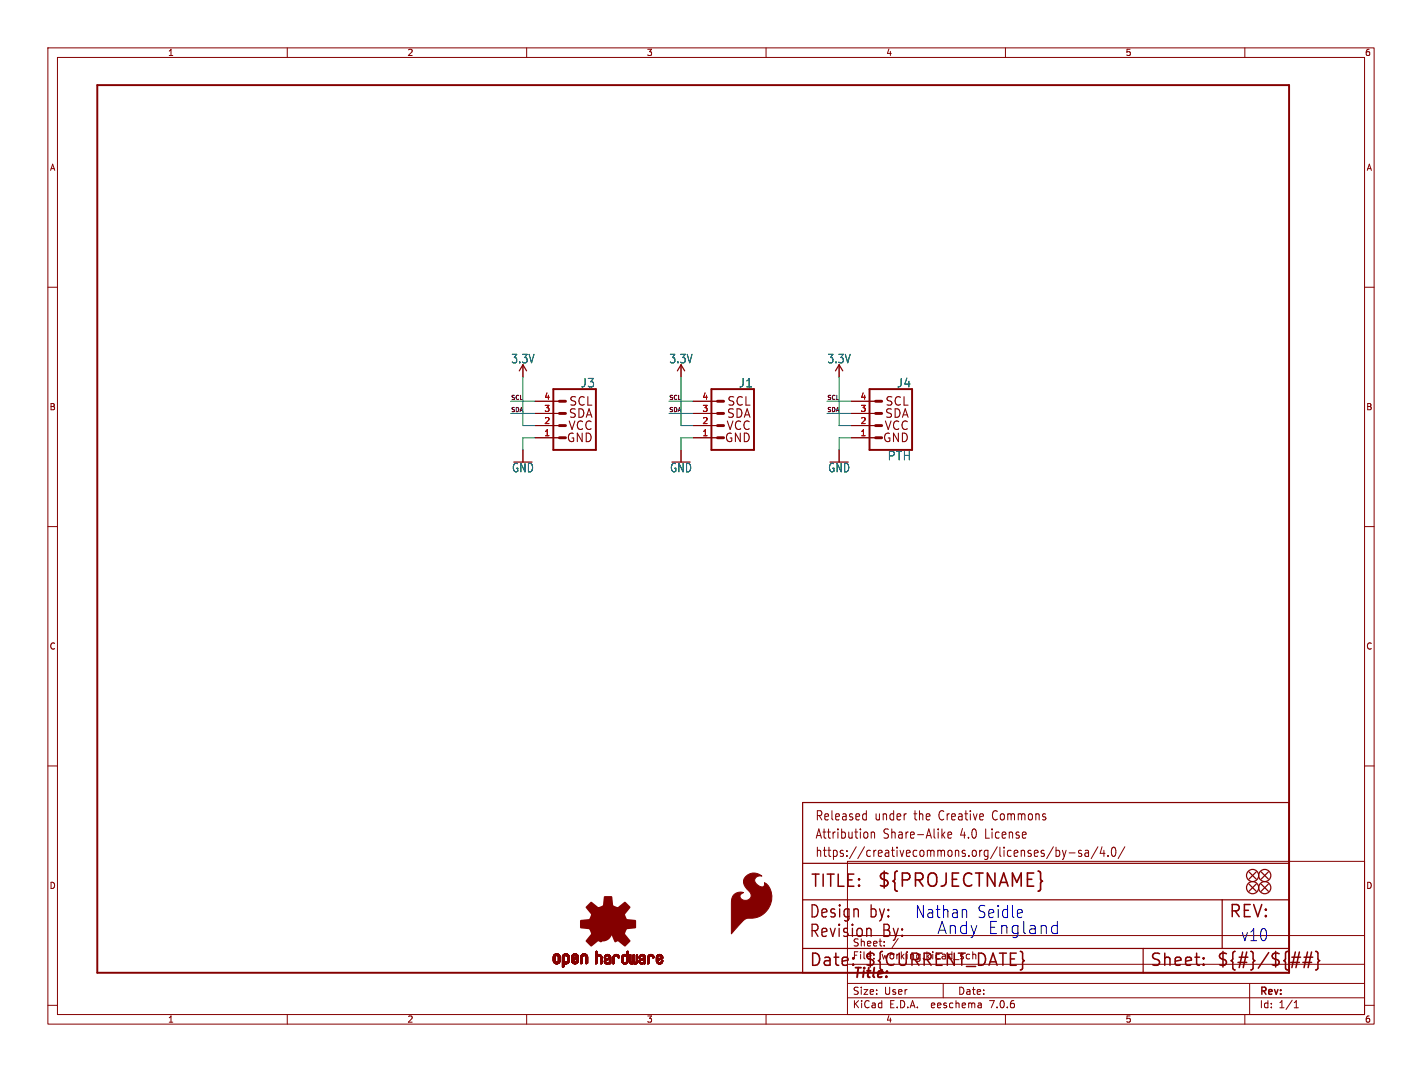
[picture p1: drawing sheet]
<svg xmlns="http://www.w3.org/2000/svg" width="297mm" height="224mm" viewBox="0 0 297 224" stroke-linecap="round" stroke-linejoin="round" font-family="sans-serif">
<defs><g id="words">
<text font-size="3.8" fill="#840000" x="183.1" y="185.7">${PROJECTNAME}</text>
<g font-size="3.5" fill="#840000">
<text x="169.2" y="185.7">TITLE:</text>
<text x="168.9" y="192.1">Design</text>
<text x="168.9" y="196.1">Revision</text>
<text x="181.6" y="192.1">by:</text>
<text x="184.3" y="196.1">By:</text>
<text x="256.5" y="192.1">REV:</text>
<text x="168.9" y="202.2">Date:</text>
<text x="180.3" y="202.2">${CURRENT_DATE}</text>
<text x="240" y="202.2">Sheet:</text>
<text x="254" y="202.2">${#}/${##}</text>
</g>
<g font-size="3.5" fill="#0000c2">
<text x="191" y="192">Nathan</text>
<text x="195.6" y="195.3">Andy</text>
<text x="204" y="192">Seidle</text>
<text x="206.2" y="195.3">England</text>
<text x="259.1" y="196.8">v10</text>
</g>
<text font-size="2.8" fill="#840000" x="178" y="204.8">Title:</text>
<g font-size="2.7" fill="#840000">
<text x="170.2" y="171.7">Released</text>
<text x="182.7" y="171.7">under</text>
<text x="191.1" y="171.7">the</text>
<text x="196.5" y="171.7">Creative</text>
<text x="208" y="171.7">Commons</text>
<text x="170.2" y="175.5">Attribution</text>
<text x="170.2" y="179.3">https://creativecommons.org/licenses/by-sa/4.0/</text>
<text x="184.5" y="175.5">Share-Alike</text>
<text x="200.8" y="175.5">4.0</text>
<text x="206.2" y="175.5">License</text>
</g>
<g font-size="2.5" fill="#006464">
<text x="106.7" y="76.1">3.3V</text>
<text x="139.7" y="76.1">3.3V</text>
<text x="172.7" y="76.1">3.3V</text>
<text x="121.2" y="81.1">J3</text>
<text x="154.2" y="81.1">J1</text>
<text x="187.2" y="81.1">J4</text>
<text x="106.8" y="98.9">GND</text>
<text x="139.9" y="98.9">GND</text>
<text x="172.9" y="98.9">GND</text>
<text x="185.3" y="96.4">PTH</text>
</g>
<g font-size="2.5" fill="#840000">
<text x="118.6" y="87.6">SDA</text>
<text x="118.7" y="85">SCL</text>
<text x="151.7" y="87.6">SDA</text>
<text x="151.8" y="85">SCL</text>
<text x="184.7" y="87.6">SDA</text>
<text x="184.8" y="85">SCL</text>
<text x="118.2" y="92.7">GND</text>
<text x="118.6" y="90.1">VCC</text>
<text x="151.2" y="92.7">GND</text>
<text x="151.6" y="90.1">VCC</text>
<text x="184.3" y="92.7">GND</text>
<text x="184.6" y="90.1">VCC</text>
</g>
<g font-size="2.1" fill="#840000">
<text x="178" y="197.9">Sheet:</text>
<text x="186.2" y="197.9">/</text>
<text x="178" y="200.6">File:</text>
<text x="184.1" y="200.6">working.kicad_sch</text>
<text x="178" y="208">Size:</text>
<text x="184.7" y="208">User</text>
<text x="200" y="208">Date:</text>
<text x="263" y="208.2">Rev:</text>
<text x="178" y="210.8">KiCad</text>
<text x="185.7" y="210.8">E.D.A.</text>
<text x="194.6" y="210.8">eeschema</text>
<text x="207" y="210.8">7.0.6</text>
<text x="263" y="210.8">Id:</text>
<text x="267.1" y="210.8">1/1</text>
</g>
<g font-size="1.8" fill="#840000">
<text x="35" y="11.9">1</text>
<text x="85" y="11.9">2</text>
<text x="135" y="11.9">3</text>
<text x="185" y="11.9">4</text>
<text x="235" y="11.9">5</text>
<text x="285" y="11.9">6</text>
<text x="10.3" y="35.9">A</text>
<text x="285.3" y="35.9">A</text>
<text x="10.3" y="85.9">B</text>
<text x="285.3" y="85.9">B</text>
<text x="10.3" y="135.9">C</text>
<text x="285.3" y="135.9">C</text>
<text x="10.3" y="185.9">D</text>
<text x="285.3" y="185.9">D</text>
<text x="35" y="213.8">1</text>
<text x="85" y="213.8">2</text>
<text x="135" y="213.8">3</text>
<text x="185" y="213.8">4</text>
<text x="235" y="213.8">5</text>
<text x="285" y="213.8">6</text>
</g>
<g font-size="1.8" fill="#a90000">
<text x="113.6" y="83.6">4</text>
<text x="146.6" y="83.6">4</text>
<text x="179.6" y="83.6">4</text>
<text x="113.6" y="88.6">2</text>
<text x="113.6" y="86.1">3</text>
<text x="146.6" y="88.6">2</text>
<text x="146.6" y="86.1">3</text>
<text x="179.6" y="88.6">2</text>
<text x="179.6" y="86.1">3</text>
<text x="113.6" y="91.2">1</text>
<text x="146.6" y="91.2">1</text>
<text x="179.6" y="91.2">1</text>
</g>
<g font-size="1.2" fill="#0f0f0f">
<text x="106.7" y="83.6">SCL</text>
<text x="139.7" y="83.6">SCL</text>
<text x="172.7" y="83.6">SCL</text>
<text x="106.7" y="86.1">SDA</text>
<text x="139.7" y="86.1">SDA</text>
<text x="172.7" y="86.1">SDA</text>
</g>
</g></defs>
<g fill="none" stroke="#840000" stroke-width=".21">
<path d="M10 10h277v203.9h-277zM12 12h273v199.9h-273zM60 10v2M110 10v2M160 10v2M210 10v2M260 10v2M10 60h2M285 60h2M109.2 76.2v2.5M142.2 76.2v2.5M175.3 76.2v2.5"/>
<path d="M109.2 94v2.5M111.8 91.4h5M111.8 88.9h5M111.8 86.4h5M111.8 83.8h5M142.2 94v2.5M144.8 91.4h5.1M144.8 88.9h5.1M144.8 86.4h5.1M144.8 83.8h5.1M175.3 94v2.5M177.8 91.4h5.1"/>
<path d="M177.8 88.9h5.1M177.8 86.4h5.1M177.8 83.8h5.1M10 110h2M285 110h2M10 160h2M285 160h2M177 179.9h108v32h-108zM180.5 170l.4 .1M180.9 169.3v2M180.9 171.2l-.4 .1M181.2 174v.9"/>
<path d="M182 173.8v1.3M182 174l.2-.2 .4 .1 .1 1.2M196.9 174.4l.5 .7M197.4 173.8l-.7 .7M198 174.4l.8-.1-.1-.4-.5-.1-.2 .3 .1 .9h.6M220 176.9l-1.4 2.5M220.6 177v1.9M220.6 177.7l.4-.1 .3 .4-.1 .8h-.6M221.9 177.6l.4 1.3M222.3 178.9l-.2 .5-.2 .1M222.7 177.6l-.4 1.3M223.3 178.2h1.2"/>
<path d="M225.9 177.7l-.4-.1-.2 .3v.3l.6 .1v.5h-.6M226.7 177.7h.6l.1 1.2M227.4 178.1l-.6 .1a.4 .4 0 0 0-.2 .3 .4 .4 0 0 0 .2 .4l.6-.1M229.3 176.9l-1.4 2.5M230.2 176.9l-.4 1.4h1M230.6 177.6v1.3M231.4 178.7v.2M232.4 177.1l.3-.1a1.34 1.34 0 0 1 0 1.9h-.2a1.44 1.44 0 0 1-.1-1.8zM234.9 176.9l-1.4 2.5M177 195.4h108M10 210h2M60 211.9v2"/>
<path d="M110 211.9v2M160 211.9v2M177 208.4h108M177 205.4h108M177 201.4h108M197 205.4v3M204.9 209.6l.1 .9M205 210.4l-.2 .1M205 209.9h-.2M210 211.9v2M260 211.9v2M261 205.4v6.5"/>
<path d="M270.3 210.5h.9M270.3 209.4l.4-.4v1.5M285 210h2"/>
</g>
<g fill="#840000" stroke="#840000" stroke-width=".21">
<path d="M155.7 183.1a2.45 2.45 0 0 1 3.4-.1 1.05 1.05 0 0 0-1.4 .6 1.05 1.05 0 0 0 .7 1.4 .75 .75 0 0 0 1.3-.2v-.4a3.8 3.8 0 0 1 .7 5.5 4.3 4.3 0 0 1-4.2 1.9 7.8 7.8 0 0 0-2.8 2.5l-.6 .8v-6.4a1.93 1.93 0 0 1 2.5-2.2 .81 .81 0 0 0-.7 .9 .81 .81 0 0 0 .9 .7 1.09 1.09 0 0 0 1.3-.6 1.09 1.09 0 0 0-.4-1.4 2.08 2.08 0 0 1-.7-3z"/>
<path d="M115.5 200.7h.4z"/>
<path d="M115.5 200.6l.4 .1z"/>
<path d="M115.5 200.6h.4z"/>
<path d="M115.5 200.5l.4 .1z"/>
<path d="M115.5 200.5h.4z"/>
<path d="M115.5 200.4l.4 .1z"/>
<path d="M115.5 200.4h.4z"/>
<path d="M115.5 200.3l.4 .1z"/>
<path d="M115.5 200.3h.4z"/>
<path d="M115.5 200.2l.4 .1z"/>
<path d="M115.5 200.2h.4z"/>
<path d="M115.5 200.1l.4 .1z"/>
<path d="M115.5 200.1h.4z"/>
<path d="M115.5 200l.4 .1z"/>
<path d="M115.5 200h.4z"/>
<path d="M115.5 199.9l.4 .1z"/>
<path d="M115.5 199.9h.4z"/>
<path d="M115.6 200.7h.4z"/>
<path d="M115.6 200.7h.3z"/>
<path d="M115.6 199.9h.3z"/>
<path d="M115.6 199.8l.3 .1z"/>
<path d="M115.6 199.8h.4z"/>
<path d="M115.6 200.8h.4z"/>
<path d="M115.6 200.7l.4 .1z"/>
<path d="M115.6 199.7l.4 .1z"/>
<path d="M115.6 200.9h.5z"/>
<path d="M115.6 200.9h.4z"/>
<path d="M115.6 200.8l.4 .1z"/>
<path d="M115.6 199.7h.4z"/>
<path d="M115.6 199.7h.5z"/>
<path d="M115.6 199.6l.5 .1z"/>
<path d="M115.6 200.9l.6 .1z"/>
<path d="M115.6 199.6h.5z"/>
<path d="M115.6 199.6h.6z"/>
<path d="M115.6 201h1.3z"/>
<path d="M115.6 201h.6z"/>
<path d="M115.6 199.6h1.3z"/>
<path d="M115.7 201h1.2z"/>
<path d="M115.7 199.6h1.2z"/>
<path d="M115.7 199.5l1.2 .1z"/>
<path d="M115.7 201l1.2 .1z"/>
<path d="M115.7 199.5h1.2z"/>
<path d="M115.7 201.1h1.2z"/>
<path d="M115.7 199.5h1.1z"/>
<path d="M115.7 201.1h1.1z"/>
<path d="M115.7 199.4l1.1 .1z"/>
<path d="M115.8 201.1l1 .1z"/>
<path d="M115.8 199.4h1z"/>
<path d="M115.8 201.2h1z"/>
<path d="M115.8 201.2h.9z"/>
<path d="M115.8 199.4h.9z"/>
<path d="M115.9 199.3l.8 .1z"/>
<path d="M115.9 201.2h.8z"/>
<path d="M115.9 199.3h.8z"/>
<path d="M115.9 201.2l.8 .1z"/>
<path d="M115.9 201.3h.7z"/>
<path d="M115.9 199.3h.7z"/>
<path d="M116 201.3h.6z"/>
<path d="M116 199.3h.6z"/>
<path d="M116 201.3h.5z"/>
<path d="M116 199.3h.5z"/>
<path d="M116.1 201.3h.4z"/>
<path d="M116.1 199.2l.4 .1z"/>
<path d="M116.1 201.3h.3z"/>
<path d="M116.1 199.2h.3z"/>
<path d="M116.1 201.3l.3 .1z"/>
<path d="M116.2 201.4h.2z"/>
<path d="M116.2 199.2h.2z"/>
<path d="M116.3 199.6h.6z"/>
<path d="M116.4 201h.5z"/>
<path d="M116.4 199.6h.5z"/>
<path d="M116.4 200.9l.5 .1z"/>
<path d="M116.4 200.9h.5z"/>
<path d="M116.4 199.6l.5 .1z"/>
<path d="M116.4 199.7h.5z"/>
<path d="M116.5 200.9h.5z"/>
<path d="M116.5 199.7h.4z"/>
<path d="M116.5 199.7h.5z"/>
<path d="M116.5 200.8l.5 .1z"/>
<path d="M116.5 200.8h.5z"/>
<path d="M116.5 199.7l.5 .1z"/>
<path d="M116.5 199.8h.5z"/>
<path d="M116.6 200.8h.4z"/>
<path d="M116.6 199.8h.4z"/>
<path d="M116.6 200.7l.4 .1z"/>
<path d="M116.6 200.7h.4z"/>
<path d="M116.6 199.9h.4z"/>
<path d="M116.6 199.8l.4 .1z"/>
<path d="M116.6 200.6l.4 .1z"/>
<path d="M116.6 200.6h.4z"/>
<path d="M116.6 200.5l.4 .1z"/>
<path d="M116.6 200.5h.4z"/>
<path d="M116.6 200.4l.4 .1z"/>
<path d="M116.6 200.4h.4z"/>
<path d="M116.6 200.3l.4 .1z"/>
<path d="M116.6 200.3h.4z"/>
<path d="M116.6 200.2l.4 .1z"/>
<path d="M116.6 200.2h.4z"/>
<path d="M116.6 200.1l.4 .1z"/>
<path d="M116.6 200.1h.4z"/>
<path d="M116.6 200l.4 .1z"/>
<path d="M116.6 200h.4z"/>
<path d="M116.6 199.9l.4 .1z"/>
<path d="M117.5 202h.2z"/>
<path d="M117.5 202h.3z"/>
<path d="M117.5 201.9l.3 .1z"/>
<path d="M117.5 201.9h.3z"/>
<path d="M117.5 201.8l.3 .1z"/>
<path d="M117.5 201.8h.3z"/>
<path d="M117.5 201.7l.3 .1z"/>
<path d="M117.5 201.7h.3z"/>
<path d="M117.5 201.6l.3 .1z"/>
<path d="M117.5 201.6h.3z"/>
<path d="M117.5 201.5l.3 .1z"/>
<path d="M117.5 201.5h.3z"/>
<path d="M117.5 201.4l.3 .1z"/>
<path d="M117.5 201.4h.3z"/>
<path d="M117.5 201.3l.3 .1z"/>
<path d="M117.5 201.3h.3z"/>
<path d="M117.5 201.3h.4z"/>
<path d="M117.5 201.3h1z"/>
<path d="M117.5 201.3h1.1z"/>
<path d="M117.5 201.2l1.1 .1z"/>
<path d="M117.5 201.2h1.1z"/>
<path d="M117.5 201.2h1.2z"/>
<path d="M117.5 201.1l1.2 .1z"/>
<path d="M117.5 201.1h1.2z"/>
<path d="M117.5 201.1h1.3z"/>
<path d="M117.5 201l1.3 .1z"/>
<path d="M117.5 201h1.3z"/>
<path d="M117.5 201h.6z"/>
<path d="M117.5 200.9l.6 .1z"/>
<path d="M117.5 200.9h.6z"/>
<path d="M117.5 200.9h.5z"/>
<path d="M117.5 200.9h.4z"/>
<path d="M117.5 200.8l.4 .1z"/>
<path d="M117.5 200.8h.4z"/>
<path d="M117.5 200.7l.4 .1z"/>
<path d="M117.5 200.7h.3z"/>
<path d="M117.5 200.6l.3 .1z"/>
<path d="M117.5 200.6h.3z"/>
<path d="M117.5 200.5l.3 .1z"/>
<path d="M117.5 200.5h.3z"/>
<path d="M117.5 200.4l.3 .1z"/>
<path d="M117.5 200.4h.3z"/>
<path d="M117.5 200.3l.3 .1z"/>
<path d="M117.5 200.3h.3z"/>
<path d="M117.5 200.2l.3 .1z"/>
<path d="M117.5 200.2h.3z"/>
<path d="M117.5 200.1l.3 .1z"/>
<path d="M117.5 200.1h.3z"/>
<path d="M117.5 200l.3 .1z"/>
<path d="M117.5 200h.3z"/>
<path d="M117.5 199.9l.3 .1z"/>
<path d="M117.5 199.9h.3z"/>
<path d="M117.5 199.8l.3 .1z"/>
<path d="M117.5 199.8h.4z"/>
<path d="M117.5 202h.1z"/>
<path d="M117.5 199.7l.4 .1z"/>
<path d="M117.5 199.7h.4z"/>
<path d="M117.5 199.7h.5z"/>
<path d="M117.5 199.6l.5 .1z"/>
<path d="M117.5 199.6h.6z"/>
<path d="M117.5 199.6h1.3z"/>
<path d="M117.6 199.6h1.2z"/>
<path d="M117.6 199.5l1.2 .1z"/>
<path d="M117.6 199.5h1.2z"/>
<path d="M117.6 199.5h1.1z"/>
<path d="M117.6 199.4l1.1 .1z"/>
<path d="M117.7 199.4h1z"/>
<path d="M117.7 199.4h.9z"/>
<path d="M117.8 199.4h.8z"/>
<path d="M117.8 199.3l.8 .1z"/>
<path d="M117.8 199.3h.8z"/>
<path d="M117.8 199.3h.7z"/>
<path d="M117.9 199.3h.6z"/>
<path d="M117.9 201.3h.5z"/>
<path d="M117.9 199.3h.5z"/>
<path d="M118 201.3h.4z"/>
<path d="M118 199.3h.4z"/>
<path d="M118 199.2l.4 .1z"/>
<path d="M118 199.2h.3z"/>
<path d="M118.1 201.3l.2 .1z"/>
<path d="M118.1 199.2h.2z"/>
<path d="M118.1 201.4h.2z"/>
<path d="M118.2 199.6h.6z"/>
<path d="M118.3 201h.5z"/>
<path d="M118.3 200.9l.6 .1z"/>
<path d="M118.3 199.6h.6z"/>
<path d="M118.3 200.9h.6z"/>
<path d="M118.3 199.6l.6 .1z"/>
<path d="M118.3 199.7h.6z"/>
<path d="M118.4 200.9h.5z"/>
<path d="M118.4 199.7h.5z"/>
<path d="M118.4 200.8l.5 .1z"/>
<path d="M118.4 200.8h.5z"/>
<path d="M118.4 199.7l.5 .1z"/>
<path d="M118.5 200.8h.4z"/>
<path d="M118.5 199.8h.4z"/>
<path d="M118.5 200.7l.4 .1z"/>
<path d="M118.5 200.7h.4z"/>
<path d="M118.5 199.8l.4 .1z"/>
<path d="M118.5 199.9h.4z"/>
<path d="M118.5 200.6l.4 .1z"/>
<path d="M118.5 200.6h.4z"/>
<path d="M118.5 200.5l.4 .1z"/>
<path d="M118.5 200.5h.4z"/>
<path d="M118.5 200.4l.4 .1z"/>
<path d="M118.5 200.4h.4z"/>
<path d="M118.5 200.3l.4 .1z"/>
<path d="M118.5 200.3h.4z"/>
<path d="M118.5 200.2l.4 .1z"/>
<path d="M118.5 200.2h.4z"/>
<path d="M118.5 200.1l.4 .1z"/>
<path d="M118.5 200.1h.4z"/>
<path d="M118.5 200l.4 .1z"/>
<path d="M118.5 200h.4z"/>
<path d="M118.5 199.9l.4 .1z"/>
<path d="M119.4 200.8h.4z"/>
<path d="M119.4 200.7l.4 .1z"/>
<path d="M119.4 200.7h.4z"/>
<path d="M119.4 200.6l.4 .1z"/>
<path d="M119.4 200.6h.4z"/>
<path d="M119.4 200.6h.5z"/>
<path d="M119.4 200.5l.6 .1z"/>
<path d="M119.4 200.5h.6z"/>
<path d="M119.4 200.5h.7z"/>
<path d="M119.4 200.4l.8 .1z"/>
<path d="M119.4 200.4h.8z"/>
<path d="M119.4 200.4h.9z"/>
<path d="M119.4 200.4h1z"/>
<path d="M119.4 200.3l1 .1z"/>
<path d="M119.4 200.3h1z"/>
<path d="M119.4 200.3h1.1z"/>
<path d="M119.4 200.3h1.2z"/>
<path d="M119.4 200.2l1.2 .1z"/>
<path d="M119.4 200.2h1.2z"/>
<path d="M119.4 200.2h1.3z"/>
<path d="M119.4 200.2h1.4z"/>
<path d="M119.4 200.2h.4z"/>
<path d="M119.4 200.1l.4 .1z"/>
<path d="M119.4 200.1h.3z"/>
<path d="M119.4 200l.3 .1z"/>
<path d="M119.4 200h.3z"/>
<path d="M119.4 199.9l.3 .1z"/>
<path d="M119.4 199.9h.4z"/>
<path d="M119.4 199.8l.4 .1z"/>
<path d="M119.4 199.8h.4z"/>
<path d="M119.4 200.9h.5z"/>
<path d="M119.4 200.8l.4 .1z"/>
<path d="M119.4 199.7l.4 .1z"/>
<path d="M119.4 199.7h.4z"/>
<path d="M119.4 199.7h.5z"/>
<path d="M119.4 200.9h.6z"/>
<path d="M119.4 200.9l.6 .1z"/>
<path d="M119.4 199.6l.6 .1z"/>
<path d="M119.4 199.6h.6z"/>
<path d="M119.4 201h1.3z"/>
<path d="M119.4 201h.6z"/>
<path d="M119.5 201h1.2z"/>
<path d="M119.5 199.6h1.2z"/>
<path d="M119.5 199.5l1.2 .1z"/>
<path d="M119.5 199.5h1.2z"/>
<path d="M119.5 201l1.2 .1z"/>
<path d="M119.5 201.1h1.2z"/>
<path d="M119.5 201.1h1.1z"/>
<path d="M119.6 201.1h1z"/>
<path d="M119.6 199.5h1z"/>
<path d="M119.6 199.4l1 .1z"/>
<path d="M119.6 201.1l1 .1z"/>
<path d="M119.6 199.4h1z"/>
<path d="M119.6 201.2h1z"/>
<path d="M119.6 201.2h.9z"/>
<path d="M119.7 199.4h.9z"/>
<path d="M119.7 201.2h.8z"/>
<path d="M119.7 199.4h.8z"/>
<path d="M119.7 199.3l.8 .1z"/>
<path d="M119.7 201.2l.8 .1z"/>
<path d="M119.7 199.3h.8z"/>
<path d="M119.7 201.3h.8z"/>
<path d="M119.7 199.3h.7z"/>
<path d="M119.8 201.3h.6z"/>
<path d="M119.8 199.3h.6z"/>
<path d="M119.8 200.2h1z"/>
<path d="M119.9 200.1l.9 .1z"/>
<path d="M119.9 199.3h.4z"/>
<path d="M119.9 201.3h.4z"/>
<path d="M119.9 200.1h.9z"/>
<path d="M119.9 199.2l.4 .1z"/>
<path d="M119.9 201.3h.3z"/>
<path d="M120 201.3l.2 .1z"/>
<path d="M120 200.1h.8z"/>
<path d="M120 199.2h.2z"/>
<path d="M120 201.4h.2z"/>
<path d="M120.1 200.1h.7z"/>
<path d="M120.1 200l.7 .1z"/>
<path d="M120.2 200h.6z"/>
<path d="M120.2 199.6h.5z"/>
<path d="M120.2 201h.5z"/>
<path d="M120.2 199.6h.6z"/>
<path d="M120.2 200.9l.5 .1z"/>
<path d="M120.2 200.9h.5z"/>
<path d="M120.2 199.6l.6 .1z"/>
<path d="M120.2 199.7h.6z"/>
<path d="M120.3 200.9h.5z"/>
<path d="M120.3 200h.5z"/>
<path d="M120.3 199.7h.5z"/>
<path d="M120.3 199.7l.5 .1z"/>
<path d="M120.4 200.8l.4 .1z"/>
<path d="M120.4 199.8h.4z"/>
<path d="M120.4 200.8h.4z"/>
<path d="M120.4 199.9l.4 .1z"/>
<path d="M120.4 199.9h.4z"/>
<path d="M120.4 199.8l.4 .1z"/>
<path d="M120.4 200.7l.4 .1z"/>
<path d="M120.4 200.7h.4z"/>
<path d="M120.5 200.7h.3z"/>
<path d="M120.5 200.6l.3 .1z"/>
<path d="M120.5 200.6h.3z"/>
<path d="M120.5 200.5l.3 .1z"/>
<path d="M120.5 200.5h.3z"/>
<path d="M120.6 200.5h.2z"/>
<path d="M121.3 201.3h.2z"/>
<path d="M121.3 201.3h.3z"/>
<path d="M121.3 201.2l.3 .1z"/>
<path d="M121.3 201.2h.3z"/>
<path d="M121.3 201.2h.4z"/>
<path d="M121.3 201.1l.4 .1z"/>
<path d="M121.3 201.1h.4z"/>
<path d="M121.3 201l.4 .1z"/>
<path d="M121.3 201h.4z"/>
<path d="M121.3 200.9l.4 .1z"/>
<path d="M121.3 200.9h.4z"/>
<path d="M121.3 200.8l.4 .1z"/>
<path d="M121.3 200.8h.4z"/>
<path d="M121.3 200.7l.4 .1z"/>
<path d="M121.3 200.7h.4z"/>
<path d="M121.3 200.6l.4 .1z"/>
<path d="M121.3 200.6h.4z"/>
<path d="M121.3 200.5l.4 .1z"/>
<path d="M121.3 200.5h.4z"/>
<path d="M121.3 200.4l.4 .1z"/>
<path d="M121.3 200.4h.4z"/>
<path d="M121.3 200.3l.4 .1z"/>
<path d="M121.3 200.3h.4z"/>
<path d="M121.3 200.2l.4 .1z"/>
<path d="M121.3 200.2h.4z"/>
<path d="M121.3 200.1l.4 .1z"/>
<path d="M121.3 200.1h.4z"/>
<path d="M121.3 200l.4 .1z"/>
<path d="M121.3 200h.4z"/>
<path d="M121.3 199.9l.4 .1z"/>
<path d="M121.3 199.9h.4z"/>
<path d="M121.3 199.8l.4 .1z"/>
<path d="M121.3 199.8h.4z"/>
<path d="M121.3 201.3h.1z"/>
<path d="M121.3 199.7l.4 .1z"/>
<path d="M121.3 199.7h.4z"/>
<path d="M121.3 199.7h.5z"/>
<path d="M121.3 199.7h.6z"/>
<path d="M121.3 199.6l.6 .1z"/>
<path d="M121.3 199.6h.6z"/>
<path d="M121.4 199.6h.6z"/>
<path d="M121.4 199.6h1.3z"/>
<path d="M121.4 199.6h1.2z"/>
<path d="M121.4 199.5l1.2 .1z"/>
<path d="M121.4 199.5h1.2z"/>
<path d="M121.5 199.5h1.1z"/>
<path d="M121.5 199.4l1 .1z"/>
<path d="M121.5 199.4h1z"/>
<path d="M121.6 199.4h.8z"/>
<path d="M121.6 199.3l.8 .1z"/>
<path d="M121.6 199.3h.8z"/>
<path d="M121.7 199.3h.6z"/>
<path d="M121.8 199.3h.4z"/>
<path d="M121.8 199.2l.4 .1z"/>
<path d="M121.9 199.2h.3z"/>
<path d="M121.9 199.2h.2z"/>
<path d="M122.1 199.6h.6z"/>
<path d="M122.2 199.6l.5 .1z"/>
<path d="M122.2 199.7h.5z"/>
<path d="M122.3 199.7h.4z"/>
<path d="M122.3 199.7l.4 .1z"/>
<path d="M122.3 199.8h.4z"/>
<path d="M122.3 199.8l.4 .1z"/>
<path d="M122.3 201.3h.3z"/>
<path d="M122.3 201.2l.4 .1z"/>
<path d="M122.3 201.2h.4z"/>
<path d="M122.3 201.2h.5z"/>
<path d="M122.3 201.1l.5 .1z"/>
<path d="M122.3 201.1h.5z"/>
<path d="M122.3 201l.5 .1z"/>
<path d="M122.3 201h.5z"/>
<path d="M122.3 200.9l.5 .1z"/>
<path d="M122.3 200.9h.5z"/>
<path d="M122.3 200.8l.5 .1z"/>
<path d="M122.3 200.8h.5z"/>
<path d="M122.3 200.7l.5 .1z"/>
<path d="M122.3 200.7h.5z"/>
<path d="M122.3 200.6l.5 .1z"/>
<path d="M122.3 200.6h.5z"/>
<path d="M122.3 200.5l.5 .1z"/>
<path d="M122.3 200.5h.5z"/>
<path d="M122.3 200.4l.5 .1z"/>
<path d="M122.3 200.4h.5z"/>
<path d="M122.3 200.3l.5 .1z"/>
<path d="M122.3 200.3h.5z"/>
<path d="M122.3 200.2l.5 .1z"/>
<path d="M122.3 200.2h.5z"/>
<path d="M122.3 200.1l.5 .1z"/>
<path d="M122.3 200.1h.5z"/>
<path d="M122.3 200l.5 .1z"/>
<path d="M122.3 200h.5z"/>
<path d="M122.3 199.9l.5 .1z"/>
<path d="M122.3 199.9h.5z"/>
<path d="M122.3 199.9h.4z"/>
<path d="M122.4 201.3h.2z"/>
<path d="M122.4 201.3h.1z"/>
<path d="M124.4 201.3h.1z"/>
<path d="M124.4 201.3h.2z"/>
<path d="M124.4 198.9h.3z"/>
<path d="M124.4 201.3h.3z"/>
<path d="M124.4 201.2l.3 .1z"/>
<path d="M124.4 201.2h.3z"/>
<path d="M124.4 201.1l.3 .1z"/>
<path d="M124.4 201.1h.3z"/>
<path d="M124.4 201l.3 .1z"/>
<path d="M124.4 201h.3z"/>
<path d="M124.4 200.9l.3 .1z"/>
<path d="M124.4 200.9h.3z"/>
<path d="M124.4 200.8l.3 .1z"/>
<path d="M124.4 200.8h.3z"/>
<path d="M124.4 200.7l.3 .1z"/>
<path d="M124.4 200.7h.3z"/>
<path d="M124.4 200.6l.3 .1z"/>
<path d="M124.4 200.6h.3z"/>
<path d="M124.4 200.5l.3 .1z"/>
<path d="M124.4 200.5h.3z"/>
<path d="M124.4 200.4l.3 .1z"/>
<path d="M124.4 200.4h.3z"/>
<path d="M124.4 200.3l.3 .1z"/>
<path d="M124.4 200.3h.3z"/>
<path d="M124.4 200.2l.3 .1z"/>
<path d="M124.4 200.2h.3z"/>
<path d="M124.4 200.1l.3 .1z"/>
<path d="M124.4 200.1h.3z"/>
<path d="M124.4 200l.3 .1z"/>
<path d="M124.4 200h.3z"/>
<path d="M124.4 199.9l.3 .1z"/>
<path d="M124.4 199.9h.3z"/>
<path d="M124.4 199.8l.3 .1z"/>
<path d="M124.4 199.8h.3z"/>
<path d="M124.4 199.8h.4z"/>
<path d="M124.4 199.7l.4 .1z"/>
<path d="M124.4 199.7h.4z"/>
<path d="M124.4 199.7h.5z"/>
<path d="M124.4 199.7h.6z"/>
<path d="M124.4 199.6l.6 .1z"/>
<path d="M124.4 199.6h1.2z"/>
<path d="M124.4 199.5l1.2 .1z"/>
<path d="M124.4 199.5h1.1z"/>
<path d="M124.4 199.5h1z"/>
<path d="M124.4 199.4l1 .1z"/>
<path d="M124.4 199.4h1z"/>
<path d="M124.4 199.4h.3z"/>
<path d="M124.4 199.3l.3 .1z"/>
<path d="M124.4 199.3h.3z"/>
<path d="M124.4 199.2l.3 .1z"/>
<path d="M124.4 199.2h.3z"/>
<path d="M124.4 199.1l.3 .1z"/>
<path d="M124.4 199.1h.3z"/>
<path d="M124.4 199l.3 .1z"/>
<path d="M124.4 199h.3z"/>
<path d="M124.4 198.9l.3 .1z"/>
<path d="M124.4 198.8l.3 .1z"/>
<path d="M124.4 198.8h.3z"/>
<path d="M124.5 198.7l.2 .1z"/>
<path d="M124.5 198.7h.2z"/>
<path d="M124.8 199.4h.6z"/>
<path d="M124.8 199.4h.5z"/>
<path d="M124.9 199.4h.4z"/>
<path d="M125.1 199.6l.5 .1z"/>
<path d="M125.2 199.7h.4z"/>
<path d="M125.3 199.7h.4z"/>
<path d="M125.3 199.7l.4 .1z"/>
<path d="M125.3 199.8h.4z"/>
<path d="M125.4 199.8h.3z"/>
<path d="M125.4 199.8l.3 .1z"/>
<path d="M125.4 199.9h.3z"/>
<path d="M125.5 199.9h.2z"/>
<path d="M125.5 200h.2z"/>
<path d="M125.5 199.9l.2 .1z"/>
<path d="M125.5 201.3h.1z"/>
<path d="M125.5 201.3h.2z"/>
<path d="M125.5 201.2l.2 .1z"/>
<path d="M125.5 201.2h.2z"/>
<path d="M125.5 201.1l.2 .1z"/>
<path d="M125.5 201.1h.2z"/>
<path d="M125.5 201l.2 .1z"/>
<path d="M125.5 201h.2z"/>
<path d="M125.5 200.9l.2 .1z"/>
<path d="M125.5 200.9h.2z"/>
<path d="M125.5 200.8l.2 .1z"/>
<path d="M125.5 200.8h.2z"/>
<path d="M125.5 200.7l.2 .1z"/>
<path d="M125.5 200.7h.2z"/>
<path d="M125.5 200.6l.2 .1z"/>
<path d="M125.5 200.6h.2z"/>
<path d="M125.5 200.5l.2 .1z"/>
<path d="M125.5 200.5h.2z"/>
<path d="M125.5 200.4l.2 .1z"/>
<path d="M125.5 200.4h.2z"/>
<path d="M125.5 200.3l.2 .1z"/>
<path d="M125.5 200.3h.2z"/>
<path d="M125.5 200.2l.2 .1z"/>
<path d="M125.5 200.2h.2z"/>
<path d="M125.5 200.1l.2 .1z"/>
<path d="M125.5 200.1h.2z"/>
<path d="M125.5 200l.2 .1z"/>
<path d="M126.2 200.9h.3z"/>
<path d="M126.2 200.8l.3 .1z"/>
<path d="M126.2 200.8h.3z"/>
<path d="M126.2 200.1h.2z"/>
<path d="M126.2 200.1h.3z"/>
<path d="M126.2 200l.3 .1z"/>
<path d="M126.2 200h.3z"/>
<path d="M126.2 201h.4z"/>
<path d="M126.2 201h.3z"/>
<path d="M126.2 200.9l.3 .1z"/>
<path d="M126.2 200.7l.3 .1z"/>
<path d="M126.2 200.7h.3z"/>
<path d="M126.2 200.7h.4z"/>
<path d="M126.2 200.1h.1z"/>
<path d="M126.2 199.9l.3 .1z"/>
<path d="M126.2 199.9h.3z"/>
<path d="M126.2 200.6l.4 .1z"/>
<path d="M126.2 199.8l.3 .1z"/>
<path d="M126.2 201.1h.5z"/>
<path d="M126.2 201l.4 .1z"/>
<path d="M126.2 200.6h.5z"/>
<path d="M126.2 200.6h.6z"/>
<path d="M126.2 199.8h.4z"/>
<path d="M126.3 201.1h.8z"/>
<path d="M126.3 201.1h.4z"/>
<path d="M126.3 200.6h.5z"/>
<path d="M126.3 199.8h.3z"/>
<path d="M126.3 199.7l.3 .1z"/>
<path d="M126.3 199.7h.4z"/>
<path d="M126.3 200.5l.6 .1z"/>
<path d="M126.3 201.1l.8 .1z"/>
<path d="M126.3 200.5h.6z"/>
<path d="M126.3 201.2h.8z"/>
<path d="M126.3 200.5h.7z"/>
<path d="M126.3 199.7h.5z"/>
<path d="M126.3 199.6l.6 .1z"/>
<path d="M126.3 199.6h1.1z"/>
<path d="M126.4 201.2h.7z"/>
<path d="M126.4 200.5h.6z"/>
<path d="M126.4 199.6h1z"/>
<path d="M126.4 200.5h.7z"/>
<path d="M126.4 201.2l.7 .1z"/>
<path d="M126.4 201.3h.7z"/>
<path d="M126.4 200.4l.7 .1z"/>
<path d="M126.4 200.4h.7z"/>
<path d="M126.4 199.5l1 .1z"/>
<path d="M126.4 200.4h.8z"/>
<path d="M126.4 199.5h.9z"/>
<path d="M126.5 199.5h.8z"/>
<path d="M126.5 201.3h.6z"/>
<path d="M126.5 200.4h1.1z"/>
<path d="M126.5 199.4l.7 .1z"/>
<path d="M126.6 200.4h1z"/>
<path d="M126.6 201.3l.5 .1z"/>
<path d="M126.6 199.4h.6z"/>
<path d="M126.6 201.4h.5z"/>
<path d="M126.6 200.3l1 .1z"/>
<path d="M126.6 201.4h.4z"/>
<path d="M126.6 200.3h1z"/>
<path d="M126.6 199.4h.5z"/>
<path d="M126.7 200.3h.9z"/>
<path d="M126.7 199.4h.4z"/>
<path d="M126.8 200.3h.8z"/>
<path d="M126.8 201.1h.2z"/>
<path d="M126.8 200.2l.8 .1z"/>
<path d="M126.8 200.2h.8z"/>
<path d="M126.8 199.4h.2z"/>
<path d="M126.9 201.1h.1z"/>
<path d="M126.9 200.2h.7z"/>
<path d="M126.9 199.6l.6 .1z"/>
<path d="M127 199.7h.5z"/>
<path d="M127 200.2h.6z"/>
<path d="M127 200.1l.6 .1z"/>
<path d="M127.1 199.7h.4z"/>
<path d="M127.1 200.1h.5z"/>
<path d="M127.1 199.7l.4 .1z"/>
<path d="M127.1 199.8h.4z"/>
<path d="M127.2 199.8h.3z"/>
<path d="M127.2 200.1h.4z"/>
<path d="M127.2 200.4h.4z"/>
<path d="M127.2 199.9h.4z"/>
<path d="M127.2 199.8l.4 .1z"/>
<path d="M127.2 200l.4 .1z"/>
<path d="M127.3 200.5h.3z"/>
<path d="M127.3 200.4l.3 .1z"/>
<path d="M127.3 200h.3z"/>
<path d="M127.3 199.9l.3 .1z"/>
<path d="M127.3 199.9h.3z"/>
<path d="M127.3 201.3h.1z"/>
<path d="M127.3 201.3h.2z"/>
<path d="M127.3 201.3h.3z"/>
<path d="M127.3 201.2l.3 .1z"/>
<path d="M127.3 201.2h.3z"/>
<path d="M127.3 201.1l.3 .1z"/>
<path d="M127.3 201.1h.3z"/>
<path d="M127.3 201l.3 .1z"/>
<path d="M127.3 201h.3z"/>
<path d="M127.3 200.9l.3 .1z"/>
<path d="M127.3 200.9h.3z"/>
<path d="M127.3 200.8l.3 .1z"/>
<path d="M127.3 200.8h.3z"/>
<path d="M127.3 200.7l.3 .1z"/>
<path d="M127.3 200.7h.3z"/>
<path d="M127.3 200.6l.3 .1z"/>
<path d="M127.3 200.6h.3z"/>
<path d="M127.3 200.5l.3 .1z"/>
<path d="M128 201.3h.1z"/>
<path d="M128 201.3h.2z"/>
<path d="M128 201.3h.3z"/>
<path d="M128 201.2l.3 .1z"/>
<path d="M128 201.2h.3z"/>
<path d="M128 201.1l.3 .1z"/>
<path d="M128 201.1h.3z"/>
<path d="M128 201l.3 .1z"/>
<path d="M128 201h.3z"/>
<path d="M128 200.9l.3 .1z"/>
<path d="M128 200.9h.3z"/>
<path d="M128 200.8l.3 .1z"/>
<path d="M128 200.8h.3z"/>
<path d="M128 200.7l.3 .1z"/>
<path d="M128 200.7h.3z"/>
<path d="M128 200.6l.3 .1z"/>
<path d="M128 200.6h.3z"/>
<path d="M128 200.5l.3 .1z"/>
<path d="M128 200.5h.3z"/>
<path d="M128 200.4l.3 .1z"/>
<path d="M128 200.4h.3z"/>
<path d="M128 200.3l.3 .1z"/>
<path d="M128 200.3h.3z"/>
<path d="M128 200.2l.3 .1z"/>
<path d="M128 200.2h.3z"/>
<path d="M128 200.1l.3 .1z"/>
<path d="M128 200.1h.3z"/>
<path d="M128 200l.3 .1z"/>
<path d="M128 200h.3z"/>
<path d="M128 199.9l.3 .1z"/>
<path d="M128 199.9h.3z"/>
<path d="M128 199.9h.4z"/>
<path d="M128 199.8l.4 .1z"/>
<path d="M128 199.8h.4z"/>
<path d="M128.1 199.8h.3z"/>
<path d="M128.1 199.7l.4 .1z"/>
<path d="M128.1 199.7h.4z"/>
<path d="M128.1 199.7h.5z"/>
<path d="M128.1 199.6l.6 .1z"/>
<path d="M128.1 199.6h1.2z"/>
<path d="M128.2 199.6h1z"/>
<path d="M128.2 199.5l1 .1z"/>
<path d="M128.2 199.5h1z"/>
<path d="M128.3 199.5h.8z"/>
<path d="M128.4 199.4l.7 .1z"/>
<path d="M128.4 199.4h.6z"/>
<path d="M128.5 199.4h.4z"/>
<path d="M128.6 199.4h.1z"/>
<path d="M128.7 199.6l.6 .1z"/>
<path d="M128.8 199.7h.5z"/>
<path d="M128.9 199.7h.4z"/>
<path d="M128.9 199.7l.4 .1z"/>
<path d="M129 199.8h.3z"/>
<path d="M129 199.8h.4z"/>
<path d="M129 199.9h.4z"/>
<path d="M129 199.8l.4 .1z"/>
<path d="M129.1 199.9h.3z"/>
<path d="M129.1 200h.3z"/>
<path d="M129.1 199.9l.3 .1z"/>
<path d="M129.1 200l.2 .1z"/>
<path d="M129.1 200.1h.2z"/>
<path d="M129.1 200.1h.1z"/>
<path d="M129.8 200.7h.3z"/>
<path d="M129.8 200.6l.3 .1z"/>
<path d="M129.8 200.6h.3z"/>
<path d="M129.8 200.5l.3 .1z"/>
<path d="M129.8 200.5h.3z"/>
<path d="M129.8 200.4l.3 .1z"/>
<path d="M129.8 200.4h.3z"/>
<path d="M129.8 200.3l.3 .1z"/>
<path d="M129.8 200.3h.3z"/>
<path d="M129.8 200.2l.3 .1z"/>
<path d="M129.8 200.2h.3z"/>
<path d="M129.8 200.1l.3 .1z"/>
<path d="M129.8 200.1h.3z"/>
<path d="M129.8 200l.3 .1z"/>
<path d="M129.8 200.8h.3z"/>
<path d="M129.8 200.7l.3 .1z"/>
<path d="M129.8 200h.3z"/>
<path d="M129.8 199.9l.3 .1z"/>
<path d="M129.8 199.9h.3z"/>
<path d="M129.9 200.9h.2z"/>
<path d="M129.9 200.8l.2 .1z"/>
<path d="M129.9 200.8h.2z"/>
<path d="M129.9 199.9h.2z"/>
<path d="M129.9 200.9h.3z"/>
<path d="M129.9 199.9h.3z"/>
<path d="M129.9 199.8l.3 .1z"/>
<path d="M129.9 199.8h.3z"/>
<path d="M129.9 201h.3z"/>
<path d="M129.9 200.9l.3 .1z"/>
<path d="M129.9 201h.4z"/>
<path d="M129.9 199.8h.4z"/>
<path d="M129.9 199.7l.4 .1z"/>
<path d="M129.9 199.7h.4z"/>
<path d="M129.9 201l.4 .1z"/>
<path d="M129.9 201.1h.5z"/>
<path d="M129.9 199.7h.5z"/>
<path d="M130 201.1h1.1z"/>
<path d="M130 201.1h.5z"/>
<path d="M130 199.7h.4z"/>
<path d="M130 199.6l.5 .1z"/>
<path d="M130 199.6h1.2z"/>
<path d="M130 201.1h1z"/>
<path d="M130 201.1l1 .1z"/>
<path d="M130 201.2h1z"/>
<path d="M130 199.5l1.2 .1z"/>
<path d="M130 199.5h1.2z"/>
<path d="M130.1 201.2h.9z"/>
<path d="M130.1 199.5h1.1z"/>
<path d="M130.1 201.2l.8 .1z"/>
<path d="M130.1 201.3h.8z"/>
<path d="M130.2 201.3h.7z"/>
<path d="M130.2 199.4l1 .1z"/>
<path d="M130.2 199.4h.6z"/>
<path d="M130.2 201.3h.6z"/>
<path d="M130.3 201.3l.5 .1z"/>
<path d="M130.3 199.4h.5z"/>
<path d="M130.3 201.4h.4z"/>
<path d="M130.3 199.4h.4z"/>
<path d="M130.4 199.4h.2z"/>
<path d="M130.5 199.6l.7 .1z"/>
<path d="M130.6 201.1h.5z"/>
<path d="M130.6 199.7h.6z"/>
<path d="M130.7 199.7h.5z"/>
<path d="M130.7 201.1h.4z"/>
<path d="M130.7 201l.4 .1z"/>
<path d="M130.7 201h.4z"/>
<path d="M130.8 199.7h.4z"/>
<path d="M130.8 201h.3z"/>
<path d="M130.8 199.7l.4 .1z"/>
<path d="M130.8 199.8h.4z"/>
<path d="M130.8 200.9l.3 .1z"/>
<path d="M130.8 200.9h.3z"/>
<path d="M130.8 200.9h.4z"/>
<path d="M130.9 200.9h.3z"/>
<path d="M130.9 199.8l.3 .1z"/>
<path d="M130.9 199.4h.3z"/>
<path d="M130.9 199.9h.3z"/>
<path d="M130.9 200.8l.3 .1z"/>
<path d="M130.9 200.8h.3z"/>
<path d="M130.9 200.7l.3 .1z"/>
<path d="M130.9 200.7h.3z"/>
<path d="M130.9 200.6h.3z"/>
<path d="M130.9 200.5h.3z"/>
<path d="M130.9 200.4h.3z"/>
<path d="M130.9 200.3h.3z"/>
<path d="M130.9 200.2h.3z"/>
<path d="M130.9 200.1l.3 .1z"/>
<path d="M130.9 200.1h.3z"/>
<path d="M130.9 200h.3z"/>
<path d="M130.9 199.9l.3 .1z"/>
<path d="M130.9 199.3l.3 .1z"/>
<path d="M130.9 199.3h.3z"/>
<path d="M130.9 199.2l.3 .1z"/>
<path d="M130.9 199.2h.3z"/>
<path d="M130.9 199.1l.3 .1z"/>
<path d="M130.9 199.1h.3z"/>
<path d="M130.9 199l.3 .1z"/>
<path d="M130.9 199h.3z"/>
<path d="M130.9 198.9h.3z"/>
<path d="M130.9 198.8l.3 .1z"/>
<path d="M130.9 198.8h.3z"/>
<path d="M130.9 200.6l.3 .1z"/>
<path d="M130.9 200.5l.3 .1z"/>
<path d="M130.9 200.4l.3 .1z"/>
<path d="M130.9 200.3l.3 .1z"/>
<path d="M130.9 200.2l.3 .1z"/>
<path d="M130.9 200l.3 .1z"/>
<path d="M130.9 198.9l.3 .1z"/>
<path d="M131 198.7l.2 .1z"/>
<path d="M131 198.7h.2z"/>
<path d="M131.1 198.7h.1z"/>
<path d="M131.5 200.9h.3z"/>
<path d="M131.5 200.8l.3 .1z"/>
<path d="M131.5 200.8h.3z"/>
<path d="M131.5 200.7l.3 .1z"/>
<path d="M131.5 200.7h.3z"/>
<path d="M131.5 200.6l.3 .1z"/>
<path d="M131.5 200.6h.3z"/>
<path d="M131.5 200.5l.3 .1z"/>
<path d="M131.5 200.5h.3z"/>
<path d="M131.5 200.4l.3 .1z"/>
<path d="M131.5 200.4h.3z"/>
<path d="M131.5 200.3l.3 .1z"/>
<path d="M131.5 200.3h.3z"/>
<path d="M131.5 200.2l.3 .1z"/>
<path d="M131.5 200.2h.3z"/>
<path d="M131.5 200.1l.3 .1z"/>
<path d="M131.5 200.1h.3z"/>
<path d="M131.5 200l.3 .1z"/>
<path d="M131.5 200h.3z"/>
<path d="M131.5 199.9l.3 .1z"/>
<path d="M131.5 199.9h.3z"/>
<path d="M131.5 199.8l.3 .1z"/>
<path d="M131.5 199.8h.3z"/>
<path d="M131.5 199.7l.3 .1z"/>
<path d="M131.5 199.7h.3z"/>
<path d="M131.5 199.6l.3 .1z"/>
<path d="M131.5 199.6h.3z"/>
<path d="M131.5 199.5l.3 .1z"/>
<path d="M131.5 199.5h.3z"/>
<path d="M131.5 201h.3z"/>
<path d="M131.5 200.9l.3 .1z"/>
<path d="M131.5 201.1h.4z"/>
<path d="M131.5 201l.3 .1z"/>
<path d="M131.5 201.1h1.6z"/>
<path d="M131.6 201.1l1.5 .1z"/>
<path d="M131.6 201.1h1.5z"/>
<path d="M131.6 199.4l.2 .1z"/>
<path d="M131.6 201.2h1.5z"/>
<path d="M131.6 201.2h1.4z"/>
<path d="M131.6 199.4h.2z"/>
<path d="M131.6 201.2l1.4 .1z"/>
<path d="M131.6 201.3h1.4z"/>
<path d="M131.7 201.3h1.3z"/>
<path d="M131.7 201.3h.6z"/>
<path d="M131.7 201.3h.5z"/>
<path d="M131.8 201.3l.4 .1z"/>
<path d="M131.8 201.4h.4z"/>
<path d="M131.8 201.4h.3z"/>
<path d="M132 201.1h.6z"/>
<path d="M132.1 201.1h.5z"/>
<path d="M132.1 201l.5 .1z"/>
<path d="M132.1 201h.4z"/>
<path d="M132.2 200.9l.3 .1z"/>
<path d="M132.2 200.9h.3z"/>
<path d="M132.2 200.8l.3 .1z"/>
<path d="M132.2 200.8h.3z"/>
<path d="M132.2 200.7l.3 .1z"/>
<path d="M132.2 200.7h.3z"/>
<path d="M132.2 200.6h.3z"/>
<path d="M132.2 200.5h.3z"/>
<path d="M132.2 200.4l.3 .1z"/>
<path d="M132.2 200.6l.3 .1z"/>
<path d="M132.2 200.5l.3 .1z"/>
<path d="M132.2 200.4h.3z"/>
<path d="M132.2 200.3l.3 .1z"/>
<path d="M132.2 200.3h.3z"/>
<path d="M132.2 200.2l.3 .1z"/>
<path d="M132.2 200.2h.3z"/>
<path d="M132.2 200.1l.3 .1z"/>
<path d="M132.2 200.1h.3z"/>
<path d="M132.2 200l.3 .1z"/>
<path d="M132.2 200h.3z"/>
<path d="M132.2 199.9l.3 .1z"/>
<path d="M132.2 199.9h.3z"/>
<path d="M132.2 199.8l.3 .1z"/>
<path d="M132.2 199.8h.3z"/>
<path d="M132.2 199.7l.3 .1z"/>
<path d="M132.2 199.7h.3z"/>
<path d="M132.2 199.6l.3 .1z"/>
<path d="M132.2 199.6h.3z"/>
<path d="M132.2 199.5l.3 .1z"/>
<path d="M132.2 199.5h.3z"/>
<path d="M132.3 199.4l.2 .1z"/>
<path d="M132.3 199.4h.2z"/>
<path d="M132.3 201.3h.7z"/>
<path d="M132.4 199.4h.1z"/>
<path d="M132.4 201.3h.5z"/>
<path d="M132.5 201.3l.4 .1z"/>
<path d="M132.5 201.4h.4z"/>
<path d="M132.5 201.4h.3z"/>
<path d="M132.7 201.1h.4z"/>
<path d="M132.8 201.1h.4z"/>
<path d="M132.8 201l.4 .1z"/>
<path d="M132.8 201h.4z"/>
<path d="M132.8 200.9l.4 .1z"/>
<path d="M132.8 200.9h.4z"/>
<path d="M132.9 200.9h.3z"/>
<path d="M132.9 200.8l.3 .1z"/>
<path d="M132.9 200.8h.3z"/>
<path d="M132.9 200.7l.3 .1z"/>
<path d="M132.9 200.7h.3z"/>
<path d="M132.9 200.6l.3 .1z"/>
<path d="M132.9 200.6h.3z"/>
<path d="M132.9 200.5l.3 .1z"/>
<path d="M132.9 200.5h.3z"/>
<path d="M132.9 200.4l.3 .1z"/>
<path d="M132.9 200.4h.3z"/>
<path d="M132.9 200.3l.3 .1z"/>
<path d="M132.9 200.3h.3z"/>
<path d="M132.9 200.2l.3 .1z"/>
<path d="M132.9 200.2h.3z"/>
<path d="M132.9 200.1l.3 .1z"/>
<path d="M132.9 200.1h.3z"/>
<path d="M132.9 200l.3 .1z"/>
<path d="M132.9 200h.3z"/>
<path d="M132.9 199.9l.3 .1z"/>
<path d="M132.9 199.9h.3z"/>
<path d="M132.9 199.8l.3 .1z"/>
<path d="M132.9 199.8h.3z"/>
<path d="M132.9 199.7l.3 .1z"/>
<path d="M132.9 199.7h.3z"/>
<path d="M132.9 199.6l.3 .1z"/>
<path d="M132.9 199.6h.3z"/>
<path d="M132.9 199.5l.3 .1z"/>
<path d="M132.9 199.5h.3z"/>
<path d="M133 199.4l.2 .1z"/>
<path d="M133 199.4h.2z"/>
<path d="M133.4 200.9h.4z"/>
<path d="M133.4 200.8l.4 .1z"/>
<path d="M133.4 200.8h.4z"/>
<path d="M133.4 200.7l.4 .1z"/>
<path d="M133.4 200.7h.4z"/>
<path d="M133.5 201h.3z"/>
<path d="M133.5 200.9l.3 .1z"/>
<path d="M133.5 200.7h.3z"/>
<path d="M133.5 200.1h.1z"/>
<path d="M133.5 200.1h.2z"/>
<path d="M133.5 200l.2 .1z"/>
<path d="M133.5 200h.2z"/>
<path d="M133.5 200h.3z"/>
<path d="M133.5 199.9l.3 .1z"/>
<path d="M133.5 199.9h.3z"/>
<path d="M133.5 200.7h.4z"/>
<path d="M133.5 201.1h.4z"/>
<path d="M133.5 201l.4 .1z"/>
<path d="M133.5 201h.4z"/>
<path d="M133.5 200.6l.4 .1z"/>
<path d="M133.5 200.6h.4z"/>
<path d="M133.5 199.8l.3 .1z"/>
<path d="M133.5 199.8h.3z"/>
<path d="M133.5 201.1h.8z"/>
<path d="M133.5 201.1h.5z"/>
<path d="M133.5 200.6h.5z"/>
<path d="M133.5 199.8h.4z"/>
<path d="M133.5 199.7l.4 .1z"/>
<path d="M133.5 200.6h.6z"/>
<path d="M133.5 200.5l.6 .1z"/>
<path d="M133.5 199.7h.4z"/>
<path d="M133.5 200.5h.7z"/>
<path d="M133.6 201.1l.7 .1z"/>
<path d="M133.6 200.5h.6z"/>
<path d="M133.6 199.7h.4z"/>
<path d="M133.6 201.2h.7z"/>
<path d="M133.6 199.7h.5z"/>
<path d="M133.6 199.6l.5 .1z"/>
<path d="M133.6 199.6h1.1z"/>
<path d="M133.6 200.5h.7z"/>
<path d="M133.6 199.6h1z"/>
<path d="M133.7 201.2l.7 .1z"/>
<path d="M133.7 200.4l.7 .1z"/>
<path d="M133.7 201.3h.7z"/>
<path d="M133.7 200.4h.7z"/>
<path d="M133.7 199.5l.9 .1z"/>
<path d="M133.7 199.5h.9z"/>
<path d="M133.7 201.3h.6z"/>
<path d="M133.7 200.4h.8z"/>
<path d="M133.8 201.3h.5z"/>
<path d="M133.8 199.5h.7z"/>
<path d="M133.8 200.4h1z"/>
<path d="M133.8 199.4l.7 .1z"/>
<path d="M133.8 201.3l.5 .1z"/>
<path d="M133.8 199.4h.6z"/>
<path d="M133.8 201.4h.5z"/>
<path d="M133.8 200.3l1 .1z"/>
<path d="M133.9 200.3h.9z"/>
<path d="M133.9 199.4h.5z"/>
<path d="M133.9 201.4h.4z"/>
<path d="M134 199.4h.3z"/>
<path d="M134 200.3h.8z"/>
<path d="M134.1 200.2l.7 .1z"/>
<path d="M134.1 200.2h.7z"/>
<path d="M134.1 201.1h.2z"/>
<path d="M134.2 200.2h.6z"/>
<path d="M134.2 199.6l.5 .1z"/>
<path d="M134.2 199.7h.5z"/>
<path d="M134.3 200.2h.5z"/>
<path d="M134.3 199.7h.4z"/>
<path d="M134.3 200.1l.5 .1z"/>
<path d="M134.3 200.1h.5z"/>
<path d="M134.4 199.7h.4z"/>
<path d="M134.4 200.1h.4z"/>
<path d="M134.4 199.7l.4 .1z"/>
<path d="M134.4 199.8h.4z"/>
<path d="M134.5 200.1h.3z"/>
<path d="M134.5 199.8h.3z"/>
<path d="M134.5 199.8l.3 .1z"/>
<path d="M134.5 199.9h.3z"/>
<path d="M134.5 200.4h.3z"/>
<path d="M134.5 200l.3 .1z"/>
<path d="M134.5 200.4l.3 .1z"/>
<path d="M134.5 200h.3z"/>
<path d="M134.5 199.9l.3 .1z"/>
<path d="M134.5 201.3l.2 .1z"/>
<path d="M134.5 201.3h.2z"/>
<path d="M134.5 201.3h.3z"/>
<path d="M134.5 201.2l.3 .1z"/>
<path d="M134.5 201.2h.3z"/>
<path d="M134.5 201.1l.3 .1z"/>
<path d="M134.5 201.1h.3z"/>
<path d="M134.5 201l.3 .1z"/>
<path d="M134.5 201h.3z"/>
<path d="M134.5 200.9l.3 .1z"/>
<path d="M134.5 200.9h.3z"/>
<path d="M134.5 200.8l.3 .1z"/>
<path d="M134.5 200.8h.3z"/>
<path d="M134.5 200.7l.3 .1z"/>
<path d="M134.5 200.7h.3z"/>
<path d="M134.5 200.6l.3 .1z"/>
<path d="M134.5 200.6h.3z"/>
<path d="M134.5 200.5l.3 .1z"/>
<path d="M134.5 200.5h.3z"/>
<path d="M135.3 201.3l.1 .1z"/>
<path d="M135.3 201.3h.1z"/>
<path d="M135.3 201.3h.2z"/>
<path d="M135.3 201.2l.2 .1z"/>
<path d="M135.3 201.2h.2z"/>
<path d="M135.3 201.1l.2 .1z"/>
<path d="M135.3 201.1h.2z"/>
<path d="M135.3 201l.2 .1z"/>
<path d="M135.3 201h.2z"/>
<path d="M135.3 200.9l.2 .1z"/>
<path d="M135.3 200.9h.2z"/>
<path d="M135.3 200.8l.2 .1z"/>
<path d="M135.3 200.8h.2z"/>
<path d="M135.3 200.7l.2 .1z"/>
<path d="M135.3 200.7h.2z"/>
<path d="M135.3 200.6l.2 .1z"/>
<path d="M135.3 200.6h.2z"/>
<path d="M135.3 200.5l.2 .1z"/>
<path d="M135.3 200.5h.2z"/>
<path d="M135.3 200.4l.2 .1z"/>
<path d="M135.3 200.4h.2z"/>
<path d="M135.3 200.3l.2 .1z"/>
<path d="M135.3 200.3h.2z"/>
<path d="M135.3 200.2l.2 .1z"/>
<path d="M135.3 200.2h.2z"/>
<path d="M135.3 200.1l.2 .1z"/>
<path d="M135.3 200.1h.2z"/>
<path d="M135.3 200l.2 .1z"/>
<path d="M135.3 200h.2z"/>
<path d="M135.3 200h.3z"/>
<path d="M135.3 199.9l.3 .1z"/>
<path d="M135.3 199.9h.3z"/>
<path d="M135.3 199.8l.3 .1z"/>
<path d="M135.3 199.8h.3z"/>
<path d="M135.3 199.8h.4z"/>
<path d="M135.3 199.7l.4 .1z"/>
<path d="M135.3 199.7h.4z"/>
<path d="M135.4 199.7h.3z"/>
<path d="M135.4 199.7h.4z"/>
<path d="M135.4 199.7h.5z"/>
<path d="M135.4 199.6l.5 .1z"/>
<path d="M135.4 199.6h1.1z"/>
<path d="M135.5 199.6h1z"/>
<path d="M135.5 199.6h.9z"/>
<path d="M135.5 199.5l.9 .1z"/>
<path d="M135.5 199.5h.9z"/>
<path d="M135.6 199.5h.8z"/>
<path d="M135.6 199.5h.7z"/>
<path d="M135.6 199.4l.7 .1z"/>
<path d="M135.6 199.4h.7z"/>
<path d="M135.6 199.4h.6z"/>
<path d="M135.7 199.4h.5z"/>
<path d="M135.8 199.4h.3z"/>
<path d="M135.9 199.4h.1z"/>
<path d="M136 199.6l.5 .1z"/>
<path d="M136 199.7h.5z"/>
<path d="M136.1 199.7h.4z"/>
<path d="M136.2 199.7h.3z"/>
<path d="M136.2 199.7h.4z"/>
<path d="M136.2 199.7l.4 .1z"/>
<path d="M136.2 199.8h.4z"/>
<path d="M136.3 199.8h.3z"/>
<path d="M136.3 199.9h.3z"/>
<path d="M136.3 199.8l.3 .1z"/>
<path d="M136.3 200h.3z"/>
<path d="M136.3 199.9l.3 .1z"/>
<path d="M136.3 200.1h.2z"/>
<path d="M136.3 200.1h.3z"/>
<path d="M136.3 200l.3 .1z"/>
<path d="M136.4 200.1h.1z"/>
<path d="M137.1 200.8h.3z"/>
<path d="M137.1 200.7l.3 .1z"/>
<path d="M137.1 200.7h.3z"/>
<path d="M137.1 200.6l.4 .1z"/>
<path d="M137.1 200.6h.4z"/>
<path d="M137.1 200.6h.5z"/>
<path d="M137.1 200.6h.6z"/>
<path d="M137.1 200.5l.6 .1z"/>
<path d="M137.1 200.5h.6z"/>
<path d="M137.1 200.5h.7z"/>
<path d="M137.1 200.5h.8z"/>
<path d="M137.1 200.4l.8 .1z"/>
<path d="M137.1 200.4h.9z"/>
<path d="M137.1 200.4h1z"/>
<path d="M137.1 200.3l1 .1z"/>
<path d="M137.1 200.3h1.1z"/>
<path d="M137.1 200.3h.3z"/>
<path d="M137.1 200.2l.3 .1z"/>
<path d="M137.1 200.2h.3z"/>
<path d="M137.1 200.1l.3 .1z"/>
<path d="M137.1 200.1h.3z"/>
<path d="M137.1 200l.3 .1z"/>
<path d="M137.1 200h.3z"/>
<path d="M137.1 199.9l.3 .1z"/>
<path d="M137.1 199.9h.3z"/>
<path d="M137.1 200.9h.3z"/>
<path d="M137.1 200.8l.3 .1z"/>
<path d="M137.1 199.8l.3 .1z"/>
<path d="M137.1 199.8h.3z"/>
<path d="M137.1 200.9h.4z"/>
<path d="M137.1 201h.4z"/>
<path d="M137.1 200.9l.4 .1z"/>
<path d="M137.1 199.8h.4z"/>
<path d="M137.2 201h.3z"/>
<path d="M137.2 199.8h.3z"/>
<path d="M137.2 199.7l.3 .1z"/>
<path d="M137.2 199.7h.3z"/>
<path d="M137.2 201l.4 .1z"/>
<path d="M137.2 201h.4z"/>
<path d="M137.2 199.7h.4z"/>
<path d="M137.2 201.1h.5z"/>
<path d="M137.2 201.1h.4z"/>
<path d="M137.2 199.7h.5z"/>
<path d="M137.2 201.1h1.1z"/>
<path d="M137.2 199.6l.5 .1z"/>
<path d="M137.2 199.6h1.1z"/>
<path d="M137.2 201.1l1.1 .1z"/>
<path d="M137.3 201.2h.9z"/>
<path d="M137.3 201.2h1z"/>
<path d="M137.3 199.6h1z"/>
<path d="M137.3 199.5l.9 .1z"/>
<path d="M137.3 199.5h.9z"/>
<path d="M137.3 201.2l.9 .1z"/>
<path d="M137.3 201.3h.9z"/>
<path d="M137.4 201.3h.8z"/>
<path d="M137.4 199.5h.8z"/>
<path d="M137.4 201.3h.7z"/>
<path d="M137.4 199.5h.7z"/>
<path d="M137.4 199.4l.7 .1z"/>
<path d="M137.4 199.4h.7z"/>
<path d="M137.5 201.3h.6z"/>
<path d="M137.5 200.3h.7z"/>
<path d="M137.5 199.4h.5z"/>
<path d="M137.5 201.3h.5z"/>
<path d="M137.5 201.3l.5 .1z"/>
<path d="M137.5 201.4h.5z"/>
<path d="M137.6 200.3h.7z"/>
<path d="M137.6 201.4h.4z"/>
<path d="M137.6 199.4h.3z"/>
<path d="M137.6 200.2l.8 .1z"/>
<path d="M137.6 200.2h.8z"/>
<path d="M137.7 200.2h.7z"/>
<path d="M137.7 199.4h.1z"/>
<path d="M137.8 200.2h.6z"/>
<path d="M137.8 199.6l.5 .1z"/>
<path d="M137.8 201.1h.5z"/>
<path d="M137.8 199.7h.5z"/>
<path d="M137.9 200.1l.5 .1z"/>
<path d="M137.9 199.7h.4z"/>
<path d="M137.9 201.1h.4z"/>
<path d="M137.9 200.1h.5z"/>
<path d="M138 201l.3 .1z"/>
<path d="M138 200.1h.4z"/>
<path d="M138 199.7h.4z"/>
<path d="M138 201h.3z"/>
<path d="M138 201h.4z"/>
<path d="M138 199.7l.4 .1z"/>
<path d="M138 199.8h.4z"/>
<path d="M138.1 200.1h.3z"/>
<path d="M138.1 199.8h.3z"/>
<path d="M138.1 201h.3z"/>
<path d="M138.1 200.9l.3 .1z"/>
<path d="M138.1 200.9h.3z"/>
<path d="M138.1 200l.3 .1z"/>
<path d="M138.1 199.8l.3 .1z"/>
<path d="M138.1 199.9h.3z"/>
<path d="M138.1 200h.3z"/>
<path d="M138.1 200.8l.3 .1z"/>
<path d="M138.1 200.8h.3z"/>
<path d="M138.1 199.9l.3 .1z"/>
<path d="M138.2 200.8h.2z"/>
<path d="M138.2 200h.2z"/>
<path d="M138.2 200.7l.2 .1z"/>
<path d="M138.2 200.7h.2z"/>
<path d="M138.2 200.6l.2 .1z"/>
<path d="M138.3 200.6h.1z"/>
</g>
<g fill="none" stroke="#840000" stroke-width=".25">
<path d="M108.5 77.5l.7-1.3 .8 1.3M141.5 77.5l.7-1.3 .8 1.3M174.5 77.5l.8-1.3 .7 1.3M167.6 167.6h101.6v35.6h-101.6zM167.6 198.1h101.6M167.6 180.3h101.6M167.6 188h101.6M238.8 198.1v5.1M255.3 188v10.1M260.9 182.1l1.5 1.5M260.9 184.7l1.5 1.5M262.4 182.1l-1.5 1.5"/>
<path d="M262.4 184.7l-1.5 1.5M263.4 184.7l1.5 1.5M263.4 182.1l1.5 1.5M264.9 182.1l-1.5 1.5M264.9 184.7l-1.5 1.5"/>
<circle cx="261.6" cy="185.4" r="1.27"/>
<circle cx="261.6" cy="182.9" r="1.27"/>
<circle cx="264.2" cy="185.4" r="1.27"/>
<circle cx="264.2" cy="182.9" r="1.27"/>
</g>
<path d="M20.3 17.8h248.9v185.4h-248.9zM115.6 81.3h8.9v12.7h-8.9zM148.6 81.3h8.9v12.7h-8.9zM181.6 81.3h8.9v12.7h-8.9z" fill="none" stroke="#840000" stroke-width=".41"/>
<path d="M116.8 91.4h1.3M116.8 88.9h1.3M116.8 86.4h1.3M116.8 83.8h1.3M149.9 91.4h1.2M149.9 88.9h1.2M149.9 86.4h1.2M149.9 83.8h1.2M182.9 91.4h1.2M182.9 88.9h1.2M182.9 86.4h1.2M182.9 83.8h1.2" fill="none" stroke="#840000" stroke-width=".61"/>
<g fill="none" stroke="#840000" stroke-width=".32">
<path d="M269.8 199.9h1.8M271.4 198.9l-.7 3.2M272.4 199.9h1.8M273.1 198.9l-.7 3.2M273.9 198.9l-.7 3.2M274.8 198.7l.3 .2 .2 .2v1.2l.3 .4-.3 .3v1.2l-.2 .3-.3 .1M178.2 201.4l.1 .1-.1 .1M251.4 201.4l.1 .1-.1 .1M251.4 201.4l-.1 .1 .1 .1M251.4 200.1v.2M251.4 201.4v.2M251.4 200.1l.1 .1-.1 .1"/>
<path d="M251.4 200.1l-.1 .1 .1 .1M269.6 201h1.8M272.1 201h1.8"/>
</g>
<path d="M181.8 194l.2 1.6" fill="none" stroke="#840000" stroke-width=".27"/>
<path d="M122.5 189.5l1-1 1.4 1.2 .9-.3 .3-.2 .2-1.8h1.4l.2 1.8 .9 .4 .3 .1 1.4-1.2 1 1-1.2 1.5 .4 .9 .1 .3 1.9 .1v1.4l-1.9 .2-.4 .9-.1 .3 1.2 1.5-1 .9-1.4-1.1-.6 .3-.8-2a1.79 1.79 0 0 1-2.8 1.5 1.79 1.79 0 0 1 .3-3.2l.7 .6 .3 .6 .1 .5-.8 2-.6-.3-1.4 1.1-1-.9 1.2-1.5-.4-.9-.1-.3-1.9-.2v-1.4l1.9-.1 .4-.9 .1-.3z" fill="#840000" stroke="#840000" stroke-width=".38"/>
<path d="M201.6 190l.3 .3v1.4M213.4 190.1l.1 .5-1 .2M220.1 193.3l.7 .1M220.8 192.5v2.5M220.8 194.9l-.7 .1" fill="none" stroke="#0000c2" stroke-width=".21"/>
<path d="M109.2 78.7v10.2h2.6M142.2 78.7v10.2h2.6M175.3 78.7v10.2h2.5M106.7 86.4h5.1M106.7 83.8h5.1M111.8 91.4h-2.6v2.6M139.7 86.4h5.1M139.7 83.8h5.1M144.8 91.4h-2.6v2.6M172.7 86.4h5.1M172.7 83.8h5.1M177.8 91.4h-2.5v2.6" fill="none" stroke="#009600" stroke-width=".21"/>
<use href="#words"/>
</svg>
